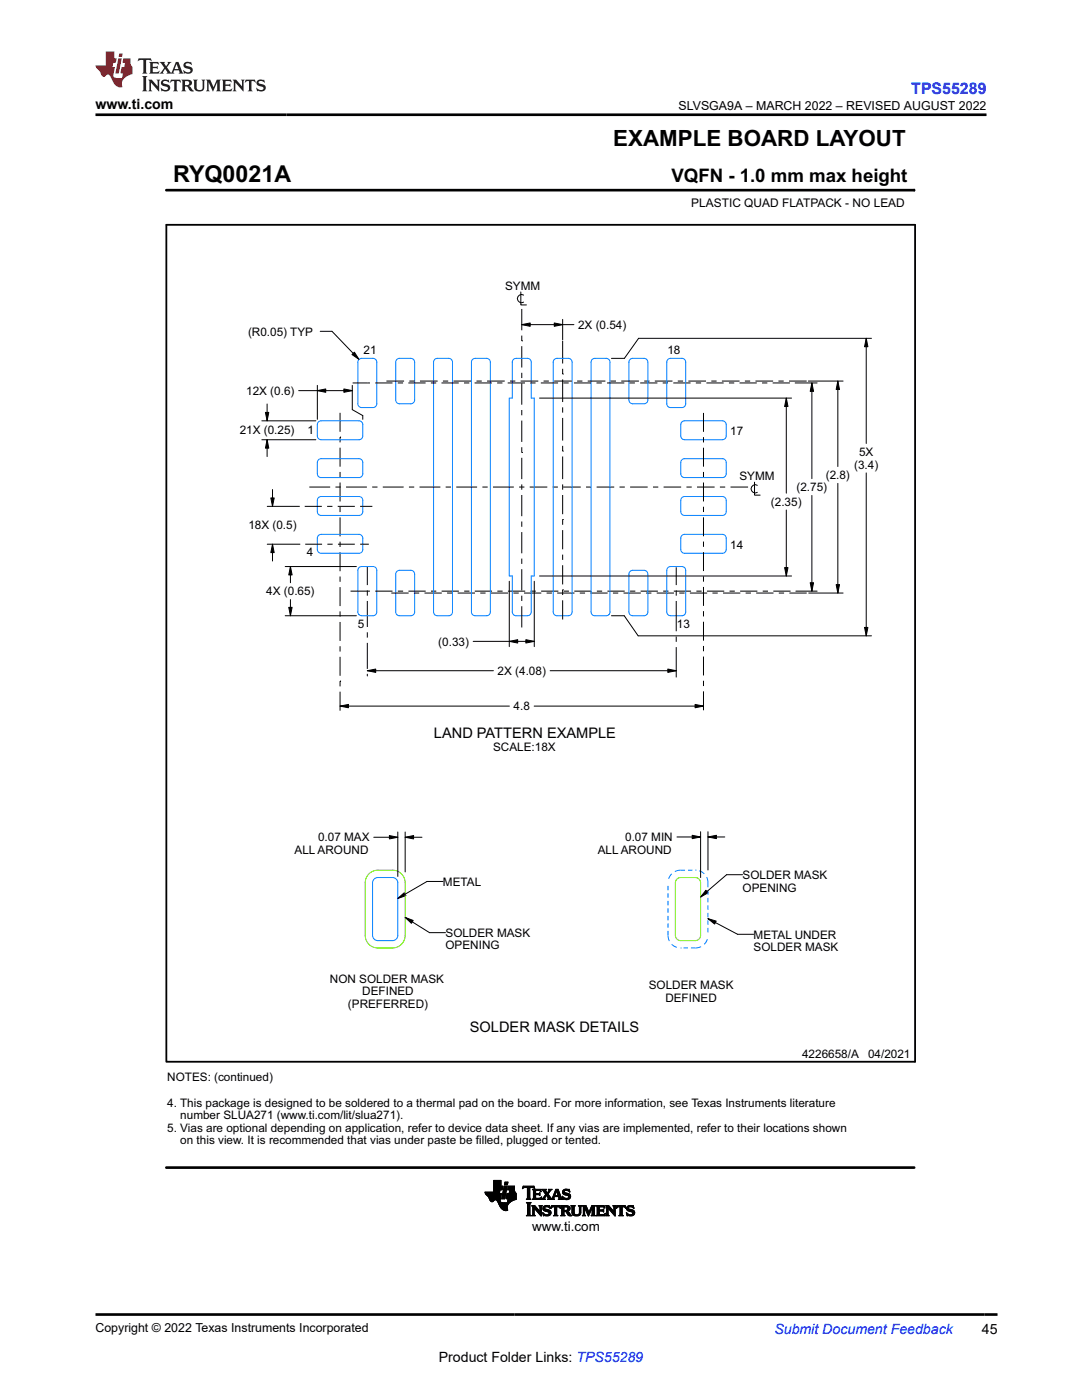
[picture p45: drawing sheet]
<svg xmlns="http://www.w3.org/2000/svg" width="216mm" height="279mm" viewBox="0 0 216 279" stroke-linecap="round" stroke-linejoin="round" font-family="sans-serif">
<defs><g id="words">
<text font-size="4.6" x="34.5" y="36.3">RYQ0021A</text>
<text font-size="4.5" x="122.4" y="29.1">EXAMPLE BOARD LAYOUT</text>
<text font-size="3.7" x="134" y="36.3">VQFN - 1.0 mm max height</text>
<text font-size="3.2" fill="#00f" x="181.8" y="18.7">TPS55289</text>
<g font-size="2.9">
<text x="86.6" y="147.3">LAND PATTERN EXAMPLE</text>
<text x="93.8" y="206">SOLDER MASK DETAILS</text>
</g>
<g font-size="2.8">
<text x="19" y="21.8">www.ti.com</text>
<text x="195.9" y="266.1">45</text>
<text x="87.6" y="271.7">Product Folder Links: TPS55289</text>
</g>
<text font-size="2.8" fill="#00f" x="154.5" y="266.2">Submit Document Feedback</text>
<text font-size="2.7" x="106.2" y="245.6">www.ti.com</text>
<g font-size="2.5">
<text x="135.4" y="21.9">SLVSGA9A – MARCH 2022 – REVISED AUGUST 2022</text>
<text x="19" y="265.9">Copyright © 2022 Texas Instruments Incorporated</text>
</g>
<text font-size="2.4" x="137.9" y="41.3">PLASTIC QUAD FLATPACK - NO LEAD</text>
<g font-size="2.3">
<text x="100.8" y="57.9">SYMM</text>
<text x="115.4" y="65.6">2X (0.54)</text>
<text x="49.5" y="67">(R0.05) TYP</text>
<text x="72.5" y="70.7">21</text>
<text x="133.2" y="70.7">18</text>
<text x="49.1" y="78.8">12X (0.6)</text>
<text x="47.8" y="86.7">21X (0.25)</text>
<text x="61.3" y="86.7">1</text>
<text x="145.7" y="86.8">17</text>
<text x="147.5" y="95.9">SYMM</text>
<text x="164.8" y="95.6">(2.8)</text>
<text x="170.4" y="93.5">(3.4)</text>
<text x="171.4" y="91">5X</text>
<text x="153.8" y="100.9">(2.35)</text>
<text x="158.9" y="98">(2.75)</text>
<text x="49.6" y="105.7">18X (0.5)</text>
<text x="61.2" y="110.9">4</text>
<text x="145.7" y="109.5">14</text>
<text x="53.1" y="118.8">4X (0.65)</text>
<text x="71.4" y="125.3">5</text>
<text x="135.1" y="125.3">13</text>
<text x="87.5" y="128.8">(0.33)</text>
<text x="99.3" y="134.7">2X (4.08)</text>
<text x="102.5" y="141.8">4.8</text>
<text x="98.4" y="149.9">SCALE:18X</text>
<text x="63.5" y="167.9">0.07 MAX</text>
<text x="124.7" y="167.9">0.07 MIN</text>
<text x="58.8" y="170.4">ALL AROUND</text>
<text x="119.3" y="170.4">ALL AROUND</text>
<text x="88.4" y="176.8">METAL</text>
<text x="148.2" y="175.4">SOLDER MASK</text>
<text x="148.2" y="177.9">OPENING</text>
<text x="88.9" y="187">SOLDER MASK</text>
<text x="88.9" y="189.5">OPENING</text>
<text x="150.4" y="187.3">METAL UNDER</text>
<text x="150.4" y="189.8">SOLDER MASK</text>
<text x="65.8" y="196.1">NON SOLDER MASK</text>
<text x="129.4" y="197.4">SOLDER MASK</text>
<text x="69.4" y="201.1">(PREFERRED)</text>
<text x="72.3" y="198.6">DEFINED</text>
<text x="132.8" y="200">DEFINED</text>
<text x="33.4" y="215.8">NOTES: (continued)</text>
<text x="160" y="211.1">4226658/A</text>
<text x="173.2" y="211.1">04/2021</text>
<text x="33.4" y="220.9">4. This package is designed to be soldered to a thermal pad on the board. For more information, see Texas Instruments literature</text>
<text x="33.4" y="225.9">5. Vias are optional depending on application, refer to device data sheet. If any vias are implemented, refer to their locations shown</text>
<text x="36" y="223.4">number SLUA271 (www.ti.com/lit/slua271).</text>
<text x="36" y="228.4">on this view. It is recommended that vias under paste be f</text>
<text x="95" y="228.4">illed, plugged or tented.</text>
</g>
</g></defs>
<g fill="none" stroke="#000" stroke-width=".2">
<path d="M33.2 38h149.2M182.4 37.7v.5M103.9 58.3v2.6h1.1M104.5 58.9a.82 .82 0 0 0-1.3 .7 .82 .82 0 0 0 1.3 .7M59.6 78h10.7M63.3 78l1.7-.4v.7zM63.3 76.9v6.8M63.9 66.1h2.3l5.4 5.6M68.6 77.6l1.7 .4-1.7 .3zM70.2 70.8l.5-.5 .9 1.4zM70.3 76.9v4.9l2.1 1.1v.8M70.4 76.4h3.4"/>
<path d="M74.9 76.4h3.4M77.1 76.1h3.5M79.4 76.4h1M81.5 76.4h3.4M81.7 76.1h1M83.8 76.1h3.5M86 76.4h1M88.1 76.4h3.4M88.4 76.1h1M90.5 76.1h3.5M92.6 76.4h1M94.7 76.4h3.4"/>
<path d="M95.1 76.1h1M97.2 76.1h3.5M99.2 76.4h1.1M101.3 76.4h3.4M101.8 76.1h1M103.9 76.1h3.5M104.1 64.8l1.7-.3v.6zM104.1 68h.1M104.1 61.7v4.2M104.1 67v1M104.1 69.1v4.2M104.1 74.4v1.1"/>
<path d="M104.1 76.5v4.3M104.1 64.8h10.4M105.8 76.4h1.1M107.7 79.4h50.2M107.9 76.4h3.5M108.5 76.1h1M110.6 76.1h3.5M110.6 64.5l1.7 .3-1.7 .3zM112.3 74.7h.1M112.3 63.7v4.1M112.3 68v4.5M112.3 73.6v1.1"/>
<path d="M112.3 75.7v4.5M112.4 76.4h1.1M114.5 76.4h3.5M115.2 76.1h1M117.3 76.1h3.5M119 76.4h1.1M121.1 76.4h3.5M121.9 76.1h1M124 76.1h3.5M125.6 76.4h1.1M127.7 76.4h3.5M128.5 76.1h1.1"/>
<path d="M130.7 76.1h3.5M132.2 76.4h1.1M134.3 76.4h3.5M135.2 76.1h1.1M137.4 76.1h3.5M138.8 76.4h1.1M141 76.4h3.4M141.9 76.1h1.1M144 76.1h3.6M145.5 76.4h1M147.6 76.4h3.4M148.6 76.1h1.1"/>
<path d="M150.7 76.1h3.6M152.1 76.4h1M154.2 76.4h3.4M155.3 76.1h1.1M156.9 79.4l.3 1.7h-.6zM156.9 79.4v19M157.4 76.1h3.6M158.7 76.4h4.3M161.3 76.1h6.9M162 76.4l.3 1.7h-.6zM162 76.4v19.1M167.2 76.1l.3 1.6h-.7z"/>
<path d="M167.2 76.1v17M172.8 67.5l.4 1.7h-.7zM172.8 67.5v21M173.9 67.5h-46.5l-2.8 4h-2.6M52.2 87.8h10.8M52.2 84h10.8M53 82.3h.6l-.3 1.7zM53.3 87.8l.3 1.6h-.6zM53.3 80.6v3.4M53.3 87.8v3.3M54 99.4h.7l-.3 1.7zM54.4 97.7v3.4"/>
<path d="M61.7 97.2h4.2M66.9 97.2h1.1M67.9 87.2h.1M67.9 82.4v3.8M67.9 87.2v1.1M67.9 89.3v3.8M67.9 94.2v1M67.9 96.3v3.8M69.1 97.2h4.1M74.3 97.2h1M76.4 97.2h4.1M81.6 97.2h1.1"/>
<path d="M83.7 97.2h4.2M88.9 97.2h1.1M91 97.2h4.2M96.3 97.2h1M98.4 97.2h4.1M103.6 97.2h1M104.1 90.3h.1M104.1 81.8v1.1M104.1 83.9v4.3M104.1 89.2v1.1M104.1 91.4v4.2M104.1 96.7v1"/>
<path d="M104.1 98.8v4.2M105.7 97.2h3.5M110.3 97.2h1M112.3 90h.1M112.3 81.3v1M112.3 83.4v4.5M112.3 89v1M112.3 91.1v4.5M112.3 96.7v1M112.3 98.8v3.8M112.4 97.2h3.5M116.9 97.2h1.1"/>
<path d="M119.1 97.2h3.5M123.6 97.2h1.1M125.7 97.2h3.5M130.3 97.2h1.1M132.4 97.2h3.5M137 97.2h1M139.1 97.2h3.5M140.4 82.4v3.8M140.4 87.2v1.1M140.4 89.4v3.7M140.4 94.2v1M140.4 96.3v3.8"/>
<path d="M143.6 97.2h1.1M145.8 97.2h3.5M150.6 96.2v2.6h1.1M151.1 96.9a.82 .82 0 0 0-1.2 .7 .82 .82 0 0 0 1.2 .7M162 98.9v19.1M167.2 96.5v21.9M172.8 94.4v32.5M53.3 101.1h6.5M53.3 108.6h6.6M54.4 108.6l.3 1.7h-.7zM54.4 108.6v3.4M56.9 113.1h14.2"/>
<path d="M58 113.1l.3 1.6h-.7zM58 113.1v3.2M58 119.7v3.2M60.8 101.1h3.4M60.9 108.6h3.4M65.3 101.1h1M65.3 108.6h1.1M67.4 101.1h3.4M67.4 108.6h3.4M67.9 101.1v1.1M67.9 103.3v3.7M67.9 108.1v1.1"/>
<path d="M67.9 110.2v3.8M67.9 115.1v1M67.9 117.2v3.8M69.9 118h3.9M71.9 108.6h1.7M71.9 101.1h2.4M73.3 113.1v3.7M73.3 117.8v1.1M73.3 119.9v5.2M74.9 118h3.4M78.1 118.4h3.4M79.4 118h1"/>
<path d="M81.5 118h3.4M82.6 118.4h1M84.7 118.4h3.5M86 118h1.1M88.1 118h3.5M89.2 118.4h1.1M91.3 118.4h3.5M92.6 118h1.1M94.7 118h3.5M95.8 118.4h1.1M97.9 118.4h3.5M99.2 118h1.1"/>
<path d="M101.4 118h3.4M101.6 116v13M102.4 118.4h1.1M104.1 104.1v1M104.1 106.2v4.2M104.1 111.5v1M104.1 113.6v4.2M104.1 118.9v1M104.6 118.4h3.4M105.9 118h1M106.6 116v13M107.7 115h50.2"/>
<path d="M108 118h3.4M109.1 118.4h1M111.2 118.4h3.4M112.3 103.7h.1M112.3 117.7h.1M112.3 103.7v1M112.3 105.8v3.8M112.3 110.7v1M112.3 112.8v3.8M112.3 117.7v1M112.3 119.8v3.8M112.5 118h1"/>
<path d="M114.6 118h3.4M115.7 118.4h1M117.8 118.4h3.5M119.1 118h1.1M121.2 118h3.5M122.3 118.4h1.1M124.4 118.4h3.5M125.7 118h1.1M127.8 118h3.5M128.9 118.4h1.1M131 118.4h3.5M132.3 118h1.1"/>
<path d="M134.4 118h3.5M134.9 113.2v3.6M134.9 117.8v1.1M134.9 119.9v6.1M135.5 118.4h1.1M137.7 118.4h3.4M139 118h1M140.4 101.1v1.1M140.4 103.2v3.8M140.4 108.1v1M140.4 110.2v3.8M140.4 115v1.1"/>
<path d="M140.4 117.1v3.8M141.1 118h3.4M142.2 118.4h1M144.3 118.4h3.4M145.6 118h1M147.7 118h3.4M148.8 118.4h1M150.9 118.4h3.4M152.2 118h1M154.3 118h3.5M155.4 118.4h1.1M156.6 113.3h.6l-.3 1.7z"/>
<path d="M156.9 101.8v13.2M157.5 118.4h3.5M158.8 118h4.2M161.4 118.4h6.8M161.7 116.3h.6l-.3 1.7zM166.8 116.7h.7l-.3 1.7zM56.9 122.9h14.2M57.6 121.2h.7l-.3 1.7zM67.9 135.9h.1M67.9 122v1.1M67.9 124.1v3.8M67.9 129v1"/>
<path d="M67.9 131.1v3.8M67.9 135.9v1.1M67.9 138v3.8M73.3 133.9l1.7-.4v.7zM73.3 126.2v1M73.3 128.3v5.2M73.3 134.5v.4M73.3 133.9h25.2M94.4 128h12.2M101.6 128l1.7-.3v.6zM104.1 121v4.2M104.9 127.7l1.7 .3-1.7 .3z"/>
<path d="M109.8 133.9h25.1M122 122.9h2.6l2.7 4h46.6M133.3 133.5l1.6 .4-1.6 .3zM134.9 127v1.1M134.9 129.1v6.1M140.4 122v1M140.4 124.1v3.8M140.4 128.9v1.1M140.4 131v3.8M140.4 135.9v1M140.4 138v3.8M172.5 125.2h.7l-.4 1.7z"/>
<path d="M67.9 140.9l1.6-.3v.7zM67.9 140.9h33.7M106.6 140.9h33.8M138.7 140.6l1.7 .3-1.7 .4zM74.6 167.1h4.8M77.7 166.8l1.7 .3-1.7 .3zM79.4 179.3l1.3-1.1 .3 .5zM79.4 166v8.9M80.8 167.1l1.7-.3v.6zM80.8 166v8M80.8 167.1h3.4M88.4 175.9h-3.2l-5.8 3.4"/>
<path d="M135.1 167h4.7M138.1 166.7l1.7 .3-1.7 .4zM139.8 166v9.1M140.9 177.7l.4 .5-1.5 .8zM141.3 167l1.6-.3v.7zM141.3 166v7.6M141.3 167h3.3M148.2 174.6h-3.2l-5.2 4.4M80.8 183.1l1.6 .6-.3 .6zM80.8 183.1l4.9 3h3.2M141.3 183.3l1.6 .5-.3 .6zM141.3 183.3l5.9 3.2h3.2"/>
<path d="M96.8 238h2.9M96.8 238.1h2.9M96.8 238.2h2.8M96.9 238.2h3.2l-.2 1M96.9 238.3h3.1M96.9 238.4h3.1M97 238.4h3M97.1 238.5h2.9M97.1 238.6h2.9M97.2 238.6h2.8M97.3 238.7h2.7M97.4 238.8h2.5"/>
<path d="M97.5 238.9h2.4M97.6 239h2.3M97.6 239.1h2.3M97.6 239.2h2.3M97.7 239.3h2.1M97.7 239.4h2.1M97.7 239.5h1M97.8 239.5h.8M97.8 239.6h.7M97.9 239.7h.6M97.9 239.7h.5M98.1 239.8h.2"/>
<path d="M98.5 237.8h1.2M98.5 237.7h1.2M98.5 237.6h1.3M98.5 236.7h1.8l-.1 .8h-1.7M98.5 237.4h1.7M98.5 237.3h1.7M98.5 237.2h1.7M98.5 237.2h1.8M98.5 237.1h1.8M98.5 237h1.8M98.5 236.9h1.8M98.5 236.8h1.8"/>
<path d="M98.5 236.6h1.5M98.5 236.5h1.5M98.5 236.4h1.5M98.5 236.3h1.5M98.5 236.2h1.5M98.5 236.1h1.5M98.5 236h1.5M98.5 235.9h1.5M98.5 235.8h1.5M98.5 235.7h1.5M98.5 235.6h1.5M99 239.5h.8"/>
<path d="M99.1 239.5h.7M99.2 239.6h.6M99.2 239.7h.6M99.3 239.7h.5M99.3 239.8h.5M99.3 239.9h.6M99.4 239.9h.6M99.7 237.9h-2.9l.1 .4 .6 .6 .4 .8 .4 .1 .4-.3h.4l.8 1.5 .7 .5h.7l-.1-.8 .6-.8M99.8 237.5l-.2 .7M99.9 239.2l-.1 .6 .6 .2h.8l.2-.7M100 236.7v-1.1h-1.5v2.3M100.1 239.2h.6"/>
<path d="M100.1 239.1h.6M100.2 239h.5M100.2 238.9h.6M100.2 238.8h.6M100.2 238.7h.6M100.2 238.6h.6M100.3 238.6h.5M100.3 238.5h.5M100.3 238.4h.6M100.3 238.3h.6M100.3 238.2h.6M100.3 238.1h.6"/>
<path d="M100.4 238h.5M100.4 238h.6M100.4 237.9h.6M100.4 237.8h.6M100.4 237.7h.6M100.4 237.6h.6M100.5 237.5h.5M100.5 237.4h.6M100.5 237.3h.6M100.5 237.2h.6M100.5 237.1h.6M100.6 237h.5"/>
<path d="M100.6 237h.6M100.6 236.9h.6M100.6 236.8h.6M100.6 236.7h.6l-.5 2.6h-.6zM100.7 236.4h.6M100.7 236.3h.6M100.7 236.2h.6M100.7 236.1h.6M100.7 236h.6M100.8 236h.5M100.8 235.9h.6l-.2 .6h-.5zM101 239.1h2"/>
<path d="M101 239h2M101 239.2h2M101 238.9h2M101 238.9v.3l.4 .1M101 238.8h2M101.1 238.7h1.9M101.1 238.6h1.9M101.1 238.5h1.9M101.1 238.4h1.9M101.1 238.3h1.9M101.2 239.9h.6M101.3 239.9h.6"/>
<path d="M101.3 239.8h.7M101.3 239.7h.8M101.3 239.7h.9M101.3 239.6h1M101.3 237.4h1.4M101.3 239.5h1.2M101.3 239.5h1.3M101.3 237.3h1.4M101.3 239.4h1.5M101.4 237.2h1.3M101.4 239.3h1.6M101.4 237.1h1.3"/>
<path d="M101.4 237h1.3M101.4 236.9h1.3M101.4 236.8h1.3M101.6 238.2h1.4M101.6 238.1h1.3M101.6 238h1.2M101.7 237.9h1.1M101.7 237.8h1M101.7 237.7h1M101.7 237.6h1M101.7 237.5l-.1 .7M102.7 237.5h-1.4l.2-.8h1.2v1l.3 .5v1.2"/>
<path d="M103 239.4l-1.2 .5M103 238.2h-1.8l-.2 .7M104.3 237.2h.1M104.3 237.1h.2M104.3 237h2.3M104.3 236.9h2.3M104.4 236.8h2.2M105 239.3h.9M105.2 239.2h.6M105.2 237.1h.5M105.2 239.1h.5M105.2 237.1v-.1h-.5l-.5 .2 .2-.5h2.1l.2 .5-.5-.2h-.4l-.1 .1"/>
<path d="M105.2 239l-.2 .3M105.2 239h.5M105.2 238.9h.5M105.2 238.8h.5M105.2 238.7h.5M105.2 238.6h.5M105.2 238.5h.5M105.2 238.4h.5M105.2 238.3h.5M105.2 238.2h.5M105.2 238.1h.5M105.2 238h.5"/>
<path d="M105.2 237.9h.5M105.2 237.8h.5M105.2 237.7h.5M105.2 237.6h.5M105.2 237.5h.5M105.2 237.4h.5M105.2 237.3h.5M105.2 237.2h.5M105.2 237.1v1.9M105.7 239l.2 .3M105.7 237.1v1.9M106.2 239.3h1.7"/>
<path d="M106.3 237.4h1.6M106.4 239.2h1.6M106.4 237.5h1.5M106.4 239.1h.5M106.4 237.6h.5M106.4 237.7l-.2-.4h1.6l.2 .5M106.4 239l-.2 .3M106.4 238.2h1.1l.2-.2v.6l-.2-.2-1.1 .1M106.4 239h.5M106.4 238.9h.5M106.4 238.8h.5M106.4 238.7h.5"/>
<path d="M106.4 238.6h.5M106.4 238.4h1.3M106.4 238.3h1.3M106.4 238.1h.5M106.4 238h.5M106.4 237.9h.5M106.4 237.8h.5M106.4 237.7h.5M106.4 237.7v1.3M106.5 237.1h.2M106.6 237.2h.1M106.9 237.7l.1-.1h.5l.5 .2"/>
<path d="M106.9 238.4v.7h.8l.3-.2-.1 .5-1.7-.1M106.9 237.7v.5M107.5 238.2h.2M107.6 238.5h.1M107.6 239.1h.4M107.6 238.1h.1M107.6 238.6h.1M107.6 237.6h.3M107.8 237.7h.2M107.9 239h.1M107.9 237.8h.1M108 238.9h.1"/>
<path d="M108 239.3h.8M108.1 237.4h.8M108.3 239.2h.4M108.3 237.5h.6M108.3 239.1h.4M108.4 237.6h.5M108.4 239l-.4 .3M108.4 239h.3M108.4 237.7h.6M108.5 238.9h.3M108.5 237.8h.5M108.5 238.8h.3"/>
<path d="M108.6 237.9h.5M108.6 238.8h.3M108.6 238h.5M108.7 238.7h.3M108.7 238.1h.8M108.7 238.6h.8M108.8 238.2h.6M108.8 238.5h.7M108.8 238.3h.6M108.9 238.4h.5M108.9 237.7l.1-.4h-.9l.8 1.1-.5 .6M108.9 237.7l.3 .4 .4-.5-.2-.3h.7l-.7 1"/>
<path d="M109.1 238.7h.5M109.2 238.8h.5M109.3 239.3l.1-.2-.4-.6-.3 .7 .1 .1M109.3 239.3h1.4M109.3 238h.3M109.3 238.9h.5M109.3 237.9h.3M109.4 238.3l.7 .9 .2-.2M109.4 239h.5M109.4 237.8h.3M109.4 239.1h.5M109.4 239.2h.6"/>
<path d="M109.5 237.7h.3M109.5 237.4h.6M109.5 237.6h.3M109.6 237.5h.3M110.1 239.2h.4M110.2 239.1h.3M110.2 239h.3M110.3 239l.6-1.7h.5l.6 1.8 .3 .2M110.3 238.9h.3M110.3 238.8h.3M110.4 238.8h1.5M110.4 238.7h1.5"/>
<path d="M110.4 238.6h.3M110.5 238.5h.2M110.5 238.4h.3M110.5 239.1l.2 .2M110.5 239.1l.1-.3h.8l.1 .3M110.5 238.3h.3M110.6 238.2h.2M110.6 238.1h.3M110.7 238h.2M110.7 237.9h.3M110.7 237.8h.3M110.8 237.7h.7"/>
<path d="M110.8 237.6h.7M110.8 237.5h.6M110.9 237.4h.5M111 237.7l.4 .9h-.7zM111.1 237.8h.4M111.1 237.9h.5M111.1 238h.5M111.2 238.1h.4M111.2 238.2h.5M111.2 238.3h.5M111.3 238.4h.5M111.3 238.5h.5"/>
<path d="M111.4 238.6h.4M111.4 239.3h.9M111.5 238.8h.4M111.5 238.9h.5M111.5 239h.5M111.5 239.1l-.1 .2M111.6 239.2h.5M111.6 239.1h.4M112.2 238.8h.1M112.2 238.9h.2M112.2 237.9h.4M112.2 238h.5"/>
<path d="M112.2 237.8h.4M112.3 239h.3M112.3 238.1h.7M112.3 237.7h.3M112.3 239.1h.5M112.3 238.2h1.1M112.3 239.2h1.4M112.3 237.6h.4M112.3 239.3h.2M112.4 238.3h1.2M112.4 237.5h1.2M112.5 238.4h1.2"/>
<path d="M112.5 237.4h1.1M112.6 239.3h.9M112.7 238.5h1.1M112.7 237.3h.5M112.9 239.4h.3M113.1 238.6h.7M113.2 238.6l.3 .2-.3 .3h-.5l-.5-.4M113.3 239.1h.5M113.3 237.6h.4M113.4 238.7h.5M113.4 239h.4M113.5 238.8h.4"/>
<path d="M113.5 238.9h.3M113.5 237.7h.2M113.6 237.8h.1M113.7 237.9l-.6-.3h-.4l-.1 .2 .1 .2 1.1 .4v.5l-.2 .4-1.3 .1-.1-.7M113.7 237.9h.1M113.7 237.9l-.1-.6h-.8l-.4 .3-.2 .3 .1 .3 .9 .4M99.4 240h1M99.4 240.1h2.2M99.5 240.1h2.1M99.5 240.2h2M99.5 240.3h1.9M99.6 240.3h1.8"/>
<path d="M99.6 240.4h1.8M99.6 240.5h1.7M99.7 240.5h1.6M99.7 240.6h1.6M99.7 240.7h1.5M99.8 240.7h1.4M99.8 240.8h1.4M99.8 240.9h1.4M99.9 240.9h1.3M99.9 241h1.3M100 241.1h1.2M100.1 241.2h1.1"/>
<path d="M100.2 241.3h1M100.2 241.3h1.1M100.3 241.4h1M100.4 241.5h.9M100.6 241.5h.7M100.9 241.6h.1M101.2 240h.5M105 242.6l.3-.3v-2l-.3-.3h1l-.3 .3v2.1l.3 .2M105 242.6h1M105.1 240.1h.8M105.2 242.5h.6M105.2 240.2h.6"/>
<path d="M105.2 242.4h.5M105.3 240.3h.4M105.3 242.3h.4M105.3 242.2h.4M105.3 242.1h.4M105.3 242h.4M105.3 241.9h.4M105.3 241.8h.4M105.3 241.7h.4M105.3 241.6h.4M105.3 241.5h.4M105.3 241.4h.4"/>
<path d="M105.3 241.3h.4M105.3 241.2h.4M105.3 241.1h.4M105.3 241h.4M105.3 240.9h.4M105.3 240.8h.4M105.3 240.7h.4M105.3 240.6h.4M105.3 240.5h.4M105.3 240.4h.4M106 242.6h-1M106.1 242.6h.7"/>
<path d="M106.1 240.6h.6M106.2 240.7h.6M106.3 242.5h.4M106.3 240.8h.6M106.3 242.4h.3M106.3 240.9h.7M106.3 242.3h.3M106.3 242.2h.3M106.3 242.1h.3M106.3 242h.3M106.3 241.9h.3M106.3 241.8h.3"/>
<path d="M106.3 241.7h.3M106.3 241.6h.3M106.3 241.5h.3M106.3 241.4h.3M106.3 241.3h.3M106.3 241.2h.3M106.3 241.1h.8M106.3 241h.8M106.6 241.1v1.3l.2 .2M106.6 241.1h.1M106.6 241.1l1.4 1.6v-1.8l.2-.3h-.6l.1 .3 .1 .9M106.7 241.2h.5"/>
<path d="M106.7 241.3h.6M106.8 242.6h-.7M106.8 241.4h.6M106.9 241.5h.6M107 241.6h.6M107.1 241.7h.5M107.1 241.8h.9M107.2 241.9h.8M107.3 241.9h.7M107.4 242h.6M107.5 242.1h.5M107.6 242.2h.4"/>
<path d="M107.6 240.6h.6M107.6 242.3h.4M107.7 240.7h.4M107.7 242.4h.3M107.7 240.8h.3M107.7 241.8l-1-1.2h-.6l.2 .3v1.5l-.2 .2M107.7 241.8h.1M107.7 240.9h.3M107.8 241.7h.2M107.8 241.6h.2M107.8 241.5h.2M107.8 241.4h.2"/>
<path d="M107.8 241.3h.2M107.8 241.2h.2M107.8 241.1h.2M107.8 241h.2M107.8 242.5h.2M107.9 242.6h.1M108.3 242h.1M108.3 242.1h.1M108.3 242.2h.3M108.3 241.2h.4M108.3 241.1h.4M108.3 241.3h.5"/>
<path d="M108.3 242.3h.4M108.3 241h.4M108.4 241.4h.8M108.4 242.4h.6M108.4 240.9h.4M108.4 242.5h1.3M108.4 241.5h1.2M108.4 242.6h.1M108.4 240.8h1.3M108.5 241.6h1.2M108.5 240.7h1.2M108.6 241.7h1.2"/>
<path d="M108.7 242.6h.9M108.7 240.6h.7M108.9 241.8l-.5-.4v-.5l.4-.3h.9l.1 .6-.7-.4-.3 .1-.1 .2 1 .5 .3 .4M108.9 241.8l.6 .1v.4l-.6 .1-.6-.4M108.9 241.8h1M109.2 242.4h.6M109.3 241.9h.6M109.4 240.9h.3M109.5 242.3h.4M109.5 241.9h.4M109.5 242.2h.4M109.5 242h.5"/>
<path d="M109.6 242.1h.3M109.6 240.6h.1M109.6 241h.2M109.7 241.1h.1M109.9 241.1h.1M109.9 241h.2M110 242l-.3 .5-.6 .2-.5-.2-.2 .1-.1-.6M110 240.9h.2M110 240.8h1.8M110 240.7h1.7M110.1 240.6h1.6M110.4 242.6h.9"/>
<path d="M110.6 242.5h.5M110.6 242.4h.5M110.7 240.9h.4M110.7 242.3h.4M110.7 241l-.4-.1-.4 .2 .2-.5h1.6l.2 .5-.5-.2h-.3v.1M110.7 241v1.4l-.3 .2M110.7 242.2h.4M110.7 242.1h.4M110.7 242h.4M110.7 241.9h.4M110.7 241.8h.4M110.7 241.7h.4"/>
<path d="M110.7 241.6h.4M110.7 241.5h.4M110.7 241.4h.4M110.7 241.3h.4M110.7 241.2h.4M110.7 241.1h.4M110.7 241h.4M111.1 241v1.4l.2 .2M111.3 242.6h-.9M111.6 240.9h.2M111.7 241h.1M111.7 241.1h.1"/>
<path d="M111.9 242.6l.2-.2v-1.5l-.2-.3 1.5 .1 .3 .2v.4l-.1 .3-.4 .1 .9 .9h-.6l-.5-.7-.5-.1v.6l.2 .2M111.9 242.6h.8M111.9 240.6h1.3M112 240.7h1.5M112 242.5h.6M112.1 240.8h1.5M112.1 242.4h.4M112.1 240.9h.4M112.1 242.3h.4M112.1 242.2h.4M112.1 242.1h.4M112.1 242h.4"/>
<path d="M112.1 241.9h.4M112.1 241.8h1.2M112.1 241.7h1.3M112.1 241.6h1.5M112.1 241.5h.4M112.1 241.4h.4M112.1 241.3h.4M112.1 241.2h.4M112.1 241.1h.4M112.1 241h.4M112.7 240.9l-.2 .1v.6M112.7 242.6h-.8"/>
<path d="M112.9 240.9h.3l.1 .3-.1 .3-.3 .1M112.9 241.9h.6M113 241.9h.5M113.1 242h.5M113.1 242.1h.6M113.1 240.9h.6M113.2 241.5h.5M113.2 242.2h.5M113.2 242.3h.6M113.2 241h.5M113.2 241.4h.5M113.3 241.3h.4"/>
<path d="M113.3 241.1h.5M113.3 241.2h.5M113.3 242.4h.6M113.4 242.5h.6M113.5 242.6h.6M113.9 240.6h.9M114.1 240.7h.5M114.1 240.8h.5M114.1 240.9h.5M114.1 241.9h.5M114.1 241.8h.5M114.1 241.7h.5"/>
<path d="M114.1 241.6h.5M114.1 241.5h.5M114.1 241.4h.5M114.1 241.3h.5M114.1 241.2h.5M114.1 241.1h.5M114.1 241h.5M114.1 242h.5M114.1 242.1h.5M114.2 242.2h.4M114.2 242.3h.5M114.3 242.4h.6"/>
<path d="M114.4 242.5h1.3M114.6 241.9l.1 .4 .4 .1 .4-.1 .1-.4M114.6 241.9v-1l.2-.3h-.9l.2 .3 .1 1.3 .2 .3 .5 .2 .6-.1 .3-.2 .1-.5M114.6 242.6h.9M115.3 242.4h.5M115.4 240.6h.7M115.5 242.3h.3M115.5 240.7h.5M115.6 242.2h.3M115.6 242.1h.3M115.6 240.8h.3M115.6 242h.3"/>
<path d="M115.6 240.9h.3M115.6 241.9v-1l-.2-.3h.7l-.2 .2v1.1M115.6 241.9h.3M115.6 241.8h.3M115.6 241.7h.3M115.6 241.6h.3M115.6 241.5h.3M115.6 241.4h.3M115.6 241.3h.3M115.6 241.2h.3M115.6 241.1h.3M115.6 241h.3"/>
<path d="M116.2 242.6l.2-.3v-1.4l-.2-.3h.7l.6 1.3 .6-1.3h.7l-.2 .3v1.5l.2 .2M116.2 242.6h.6M116.2 240.6h.7M116.3 240.7h.7M116.3 242.5h.4M116.4 240.8h.6M116.4 242.4h.3M116.4 240.9h.7M116.4 242.3h.3M116.4 242.2h.3M116.4 242.1h.3M116.4 242h.3"/>
<path d="M116.4 241.9h.3M116.4 241.8h.3M116.4 241.7h.3M116.4 241.6h.3M116.4 241.5h.3M116.4 241.4h.3M116.4 241.3h.3M116.4 241.2h.3M116.4 241.1h.8M116.4 241h.7M116.7 242.3l.1 .3M116.7 242.3v-1.3l.7 1.7 .8-1.7v1.4l-.2 .2"/>
<path d="M116.7 241.2h.5M116.8 241.3h.4M116.8 241.4h.5M116.8 242.6h-.6M116.9 241.5h.4M116.9 241.6h.5M116.9 241.7h.5M117 241.8h.4M117 241.9h.5M117.1 241.9h.7M117.1 242h.6M117.1 242.1h.6"/>
<path d="M117.2 242.2h.4M117.2 242.3h.4M117.3 242.4h.3M117.3 242.5h.2M117.4 242.6h.1M117.6 241.9h.2M117.6 241.8h.2M117.6 241.7h.3M117.7 241.6h.2M117.7 241.5h.3M117.8 241.4h.2M117.8 241.3h.2"/>
<path d="M117.8 241.2h.3M117.9 241.1h.7M117.9 241h.7M118 240.9h.6M118 242.6h.8M118 240.8h.6M118 240.7h.7M118.1 240.6h.7M118.1 242.5h.6M118.1 242.4h.5M118.2 242.3h.4M118.2 242.2h.4"/>
<path d="M118.2 242.1h.4M118.2 242h.4M118.2 241.9h.4M118.2 241.8h.4M118.2 241.7h.4M118.2 241.6h.4M118.2 241.5h.4M118.2 241.4h.4M118.2 241.3h.4M118.2 241.2h.4M118.8 242.6h-.8M119 242.6h1.6"/>
<path d="M119 240.6h1.6M119.1 240.7h1.5M119.1 242.5h1.6M119.1 240.8h1.5M119.2 242.4h1.5M119.2 240.9h.4M119.2 242.3h.4M119.2 242.2h.4M119.2 242.1h.4M119.2 242h.4M119.2 241.9h.4M119.2 241.8h.4"/>
<path d="M119.2 241.7h1.3M119.2 241.6h1.3M119.2 241.5h1.3M119.2 241.4h.4M119.2 241.3h.4M119.2 241.2h.4M119.2 241.1h.4M119.2 241h.4M119.6 241v.5h.6l.3-.2v.6l-.3-.2h-.6v.7h.8l.4-.3M119.8 240.9l-.2 .1M120.1 240.9l.6 .2M120.3 241.8h.2"/>
<path d="M120.4 241.4h.1M120.4 240.9h.3M120.6 242.3h.2M120.6 241h.1M120.7 241.1h.1M120.7 241.1l-.2-.5h-1.5l.2 .3v1.4l-.2 .3M120.7 242.2h.1M120.8 242.1h.1M120.8 242.1l-.2 .5h-1.6M120.9 242.6h.6M120.9 240.6h.6M121 240.7h.6"/>
<path d="M121 242.5h.4M121 240.8h.6M121.1 242.4h.2M121.1 240.9h.6M121.1 242.3h.2M121.1 242.2h.2M121.1 242.1h.2M121.1 242h.2M121.1 241.9h.2M121.1 241.8h.2M121.1 241.7h.2M121.1 241.6h.2"/>
<path d="M121.1 241.5h.2M121.1 241.4h.2M121.1 241.3h.2M121.1 241.2h.2M121.1 241.1h.8M121.1 241h.7M121.3 241.1v1.3l.2 .2M121.3 241.1h.1M121.3 241.1l1.5 1.6v-1.8l.1-.3h-.6l.2 .3v.9l-1-1.2h-.6l.2 .3v1.4l-.2 .3M121.4 241.2h.6M121.5 241.3h.6M121.5 242.6h-.6"/>
<path d="M121.6 241.4h.5M121.6 241.5h.6M121.7 241.6h.6M121.8 241.7h.6M121.9 241.8h.9M122 241.9h.8M122.1 241.9h.7M122.1 242h.7M122.2 242.1h.6M122.3 242.2h.5M122.3 240.6h.6M122.4 242.3h.4"/>
<path d="M122.4 240.7h.5M122.5 242.4h.3M122.5 240.8h.3M122.5 240.9h.3M122.5 241.7h.3M122.5 241.6h.3M122.5 241.5h.3M122.5 241.4h.3M122.5 241.3h.3M122.5 241.2h.3M122.5 241.1h.3M122.5 241h.3"/>
<path d="M122.6 242.5h.2M122.6 242.6h.2M123 241.1h.1M123 241h.2M123 240.9h.3M123.1 240.8h1.7M123.1 240.7h1.7M123.1 240.6h1.7M123.5 242.6h.9M123.7 242.5h.5M123.7 242.4h.5M123.7 240.9h.5"/>
<path d="M123.7 241v-.1h-.3l-.4 .2 .1-.5h1.7l.1 .5-.4-.2h-.3l-.1 .1M123.7 241v1.4l-.2 .2M123.7 242.3h.4M123.7 242.2h.4M123.7 242.1h.4M123.7 242h.4M123.7 241.9h.4M123.7 241.8h.4M123.7 241.7h.4M123.7 241.6h.4M123.7 241.5h.4M123.7 241.4h.4"/>
<path d="M123.7 241.3h.4M123.7 241.2h.4M123.7 241.1h.4M123.7 241h.4M124.1 241l.1 1.4 .2 .2M124.4 242.6h-.9M124.6 240.9h.2M124.7 241h.2M124.8 241.1h.1M125 242h.1M125 242.1h.1M125 242.2h.3"/>
<path d="M125 241.2h.4M125 241.1h.4M125 241.3h.5M125 242.3h.4M125 241h.4M125.1 241.4h.8M125.1 242.4h.6M125.1 240.9h.4M125.1 242.5h1.3M125.1 241.5h1.2M125.1 242.6h.1M125.1 240.8h1.3"/>
<path d="M125.2 241.6h1.2M125.2 240.7h1.2M125.3 241.7h1.2M125.4 242.6h.9M125.4 240.6h.7M125.6 241.8l-.5-.4v-.5l.4-.3h.9l.1 .6-.7-.4-.3 .1-.1 .2 1 .5 .3 .4M125.6 241.8l.6 .1v.4l-.6 .1-.6-.4M125.6 241.8h1M125.9 242.4h.6M126 241.9h.6M126.1 240.9h.3M126.2 242.3h.4"/>
<path d="M126.2 241.9h.4M126.2 242.2h.4M126.2 242h.5M126.3 242.1h.3M126.3 240.6h.1M126.3 241h.2M126.4 241.1h.1M126.7 242l-.3 .5-.6 .2-.5-.2-.2 .1-.1-.6"/>
</g>
<g fill="#000">
<path d="M63.3 78l1.7-.4v.7zM68.6 77.6l1.7 .4-1.7 .3zM70.2 70.8l.5-.5 .9 1.4zM104.1 64.8l1.7-.3v.6zM110.6 64.5l1.7 .3-1.7 .3zM156.9 79.4l.3 1.7h-.6zM162 76.4l.3 1.7h-.6zM167.2 76.1l.3 1.6h-.7zM172.8 67.5l.4 1.7h-.7zM53 82.3h.6l-.3 1.7zM53.3 87.8l.3 1.6h-.6zM54 99.4h.7l-.3 1.7z"/>
<path d="M54.4 108.6l.3 1.7h-.7zM58 113.1l.3 1.6h-.7zM156.6 113.3h.6l-.3 1.7zM161.7 116.3h.6l-.3 1.7zM166.8 116.7h.7l-.3 1.7zM57.6 121.2h.7l-.3 1.7zM73.3 133.9l1.7-.4v.7zM101.6 128l1.7-.3v.6zM104.9 127.7l1.7 .3-1.7 .3zM133.3 133.5l1.6 .4-1.6 .3zM172.5 125.2h.7l-.4 1.7zM67.9 140.9l1.6-.3v.7z"/>
<path d="M138.7 140.6l1.7 .3-1.7 .4zM77.7 166.8l1.7 .3-1.7 .3zM79.4 179.3l1.3-1.1 .3 .5zM80.8 167.1l1.7-.3v.6zM138.1 166.7l1.7 .3-1.7 .4zM140.9 177.7l.4 .5-1.5 .8zM141.3 167l1.6-.3v.7zM80.8 183.1l1.6 .6-.3 .6zM141.3 183.3l1.6 .5-.3 .6z"/>
</g>
<path d="M33.2 44.9h149.4v167h-149.4z" fill="none" stroke="#000" stroke-width=".36"/>
<path d="M33.2 38h149.2M33.2 233h149.2" fill="none" stroke="#000" stroke-width=".53"/>
<g fill="none" stroke="#007fff" stroke-width=".2">
<path d="M71.6 71.7l.6-.2h2.2a.76 .76 0 0 1 .8 .8v8.3a.76 .76 0 0 1-.8 .7h-2.2a.76 .76 0 0 1-.8-.7v-8.3zM79.2 71.7l.5-.2h2.3a.76 .76 0 0 1 .7 .8v7.5a.76 .76 0 0 1-.7 .8h-2.3a.76 .76 0 0 1-.7-.8v-7.5zM86.7 71.7l.6-.2h2.2a.76 .76 0 0 1 .8 .8v49.8a.76 .76 0 0 1-.8 .8h-2.4l-.4-.2-.2-.6v-49.8zM94.3 71.7l.5-.2h2.3a.76 .76 0 0 1 .7 .8v49.8a.76 .76 0 0 1-.7 .8h-2.5l-.3-.2-.2-.6v-49.8zM102.4 71.7l.6-.2h2.2a.76 .76 0 0 1 .8 .8v7.1h.6v35.6h-.6v7.1a.76 .76 0 0 1-.8 .8h-2.2a.76 .76 0 0 1-.8-.8v-7.1h-.6v-35.6h.6v-7.1zM110.6 71.7l.5-.2h2.3a.76 .76 0 0 1 .8 .8v49.8a.76 .76 0 0 1-.8 .8h-2.3a.76 .76 0 0 1-.7-.8v-49.8zM118.2 71.7l.5-.2h2.3a.76 .76 0 0 1 .7 .8v49.8l-.2 .6-.3 .2h-2.5a.76 .76 0 0 1-.8-.8v-49.8zM125.7 71.7l.5-.2h2.3a.76 .76 0 0 1 .8 .8v7.5a.76 .76 0 0 1-.8 .8h-2.3a.76 .76 0 0 1-.7-.8v-7.5zM133.3 71.7l.5-.2h2.3a.76 .76 0 0 1 .7 .8v8.3a.76 .76 0 0 1-.7 .7h-2.3a.76 .76 0 0 1-.8-.7v-8.3zM63.5 99.3l.6-.2h7.5a.76 .76 0 0 1 .8 .7v2.3a.76 .76 0 0 1-.8 .8h-7.5a.76 .76 0 0 1-.8-.8v-2.3zM63.5 84.2l.6-.2h7.5a.76 .76 0 0 1 .8 .7v2.3a.76 .76 0 0 1-.8 .8h-7.5a.76 .76 0 0 1-.8-.8v-2.3zM63.5 91.8l.6-.3h7.5a.76 .76 0 0 1 .8 .8v2.3a.76 .76 0 0 1-.8 .7h-7.5a.76 .76 0 0 1-.8-.7v-2.3z"/>
<path d="M136.1 99.3l.5-.2h7.5a.76 .76 0 0 1 .8 .7v2.3a.76 .76 0 0 1-.8 .8h-7.5a.76 .76 0 0 1-.8-.8v-2.3zM136.1 84.2l.5-.2h7.5a.76 .76 0 0 1 .8 .7v2.3a.76 .76 0 0 1-.8 .8h-7.5a.76 .76 0 0 1-.8-.8v-2.3zM136.1 91.8l.5-.3h7.5a.76 .76 0 0 1 .8 .8v2.3a.76 .76 0 0 1-.8 .7h-7.5a.76 .76 0 0 1-.8-.7v-2.3zM63.5 106.9l.6-.3h7.5a.76 .76 0 0 1 .8 .8v2.3a.76 .76 0 0 1-.8 .7h-7.5a.76 .76 0 0 1-.8-.7v-2.3zM71.6 113.3l.6-.2h2.2a.76 .76 0 0 1 .8 .7v8.3a.76 .76 0 0 1-.8 .8h-2.4l-.4-.2-.2-.4v-8.5zM79.2 114l.5-.2h2.3a.76 .76 0 0 1 .7 .8v7.5a.76 .76 0 0 1-.7 .8h-2.5l-.3-.2-.2-.4v-7.7zM125.7 114l.5-.2h2.3a.76 .76 0 0 1 .8 .8l-.1 7.7-.2 .4-.3 .2h-2.5a.76 .76 0 0 1-.7-.8v-7.5zM133.3 113.3l.5-.2h2.3a.76 .76 0 0 1 .7 .7v8.5l-.2 .4-.3 .2h-2.5a.76 .76 0 0 1-.8-.8v-8.3zM136.1 106.9l.5-.3h7.5a.76 .76 0 0 1 .8 .8v2.3a.76 .76 0 0 1-.8 .7h-7.5a.76 .76 0 0 1-.8-.7v-2.3zM74.8 175.3l.6-.2h2.9a1.05 1.05 0 0 1 1.1 1.1v10.5a1.05 1.05 0 0 1-1.1 1h-2.9a1.05 1.05 0 0 1-1.1-1v-10.5l.1-.4zM133.3 176.8v.9M133.3 178.3v.9"/>
<path d="M133.3 179.8v.9M134 174.4l-.6 1M136.7 173.7h-1.2l-.8 .2M137.3 173.7h.9M138.7 173.7h.1M139.5 173.8l1 .6M141 175l.2 .9 .1 1.2M141.3 177.7v.9M141.3 179.2v.9M133.3 185.8v1.2l.3 .8M133.3 181.3v.9M133.3 182.8v.9"/>
<path d="M133.3 184.3v.9M134 188.5l1 .6M135.8 189.2h.1M136.4 189.2h.9M139.9 188.9l-.8 .3h-1.2M141.1 187.4l-.6 1.1M141.3 180.7v.9M141.3 182.2v.9M141.3 183.7v.9M141.3 185.2v.9"/>
</g>
<path d="M73.8 174.2l1-.5h3.5a2.52 2.52 0 0 1 2.5 2.5v10.5a2.52 2.52 0 0 1-2.5 2.5h-2.9a2.52 2.52 0 0 1-2.5-2.5v-10.5a2.51 2.51 0 0 1 .9-2zM135.2 175.3l.6-.2h2.9a1.05 1.05 0 0 1 1.1 1.1v10.5a1.05 1.05 0 0 1-1.1 1h-2.9a1.05 1.05 0 0 1-1-1v-10.5v-.4z" fill="none" stroke="#6ef200" stroke-width=".2"/>
<path d="M27.7 11.6l-.2 .6 .5-.2h.6v.1v2.2l-.2 .4h1l-.2-.4v-2.2v-.1h.5l.5 .2-.1-.6zM29.8 12.4l.2 .3v1.6l-.2 .4h1.9l.1-.6a1.08 1.08 0 0 1-1.3 .2v-.7h.6l.4 .2v-.7l-.4 .2h-.6v-.5l.2-.2a1 1 0 0 1 1 .3l-.1-.5zM31.8 12.4l1 1.1-1 1.2h.9l-.2-.2 .4-.8 .5 .8-.2 .2h1.6l-.2-.2 .1-.5h1l.1 .5-.1 .2h.9l-.2-.4-.8-1.9h-.5l-1 2.1-.8-1.1 .9-1h-.8l.2 .2-.5 .6-.3-.6 .1-.2zM35.2 12.8l.4 1h-.8zM36.8 12.5a.65 .65 0 0 0-.2 .7 .65 .65 0 0 0 .6 .5l.7 .1 .1 .3a.79 .79 0 0 1-.7 .4 .79 .79 0 0 1-.7-.5l.1 .7 .2-.1a.93 .93 0 0 0 1.1 0 .93 .93 0 0 0 .4-.9 1.46 1.46 0 0 0-1.2-.6l-.1-.3a1.09 1.09 0 0 1 1.2 .2l-.2-.6-.1 .1-.6-.2zM28.4 15.2l.2 .4v2.2l-.2 .4h1l-.2-.4v-2.2l.2-.4zM29.6 15.9l.2 .4v1.5l-.2 .4h.8l-.3-.4v-1.3l1.7 1.8v-2l.2-.4h-.8l.2 .2 .1 1.1-1.2-1.3zM32.3 16a.65 .65 0 0 0-.2 .8 .65 .65 0 0 0 .7 .4l.6 .2 .1 .2a.79 .79 0 0 1-.7 .4 .79 .79 0 0 1-.7-.5l.1 .7 .2-.1a.93 .93 0 0 0 1.1 .1 .93 .93 0 0 0 .4-1 1.46 1.46 0 0 0-1.2-.5l-.1-.4a1.09 1.09 0 0 1 1.2 .2l-.2-.6-.1 .1-.6-.1zM34.1 15.9l-.1 .6a.63 .63 0 0 1 .7-.3l.1 1.6-.3 .4h1l-.2-.4v-1.6a.66 .66 0 0 1 .8 .3l-.1-.6zM36.2 15.9l.2 .4v1.5l-.2 .4h.9l-.2-.2v-.7h.5l.1 .2a.79 .79 0 0 0 1.2 .6l-1-.9a.61 .61 0 0 0 .6-.6 .61 .61 0 0 0-.5-.7zM36.9 16.2h.2a.47 .47 0 0 1 .5 .1 .47 .47 0 0 1 .1 .5l-.2 .1-.6 .1zM38.5 15.9l.2 .2a2.27 2.27 0 0 0 .4 2 1.04 1.04 0 0 0 1.7-.7v-1.3l.2-.2h-.8l.2 .4v1.1a.6 .6 0 0 1-.6 .6 .6 .6 0 0 1-.6-.6v-1.1l.3-.4zM41.1 15.9l.2 .4v1.5l-.2 .4h.7l-.2-.4v-1.4l.9 1.9 .8-1.9v1.4l-.2 .4h1l-.3-.4v-1.5l.3-.4h-.8l-.7 1.5-.7-1.5zM44.3 15.9l.2 .4v1.5l-.2 .4h1.9l.1-.6a1.09 1.09 0 0 1-1.3 .2v-.7h.6l.4 .2v-.6l-.4 .2h-.6v-.6l.2-.1a1.01 1.01 0 0 1 1 .3l-.1-.6zM46.4 15.9l.3 .4v1.5l-.3 .4h.8l-.2-.4v-1.3l1.6 1.8v-2l.2-.4h-.7l.2 .2v1.1l-1.2-1.3zM49 15.9l-.1 .6a.63 .63 0 0 1 .8-.3v1.6l-.3 .4h1l-.2-.4v-1.6a.66 .66 0 0 1 .8 .3l-.1-.6zM51.4 16a.65 .65 0 0 0-.2 .8 .65 .65 0 0 0 .6 .4l.6 .2 .2 .2a.79 .79 0 0 1-.8 .4 .79 .79 0 0 1-.6-.5l.1 .7 .2-.1a.93 .93 0 0 0 1 .1 .93 .93 0 0 0 .5-1 1.46 1.46 0 0 0-1.3-.5l-.1-.4a1.09 1.09 0 0 1 1.3 .2l-.2-.6-.2 .1-.5-.1z" fill="#231f20"/>
<path d="M21.1 10.3v2.7h-2.1l.1 .4 .9 1a.95 .95 0 0 0 .9 .9 .59 .59 0 0 1 .6-.4 .59 .59 0 0 1 .5 .3l.4 .8a1.59 1.59 0 0 0 2.1 1.4 1.61 1.61 0 0 1 1-2.3l1-.3-.1-1.5a1.59 1.59 0 0 1-.4-1.7h-1.4l-.2 .9h.5l-.1 .9h-.5l-.2 .9v.3l.4 .1-.2 .9h-.6a.73 .73 0 0 1-1.1-.7l.3-1.5h-.5l.2-.9h.5l.2-.9h-.5v-1.3zM23.6 11.6l-.6 3.1h.7l.6-3.1zM23.8 10.7l-.1 .6h.7l.1-.6z" fill="#ed1c24"/>
<path d="M19 22.9h177.8M19.1 262.3h179.9" fill="none" stroke="#000" stroke-width=".53"/>
<use href="#words"/>
</svg>
